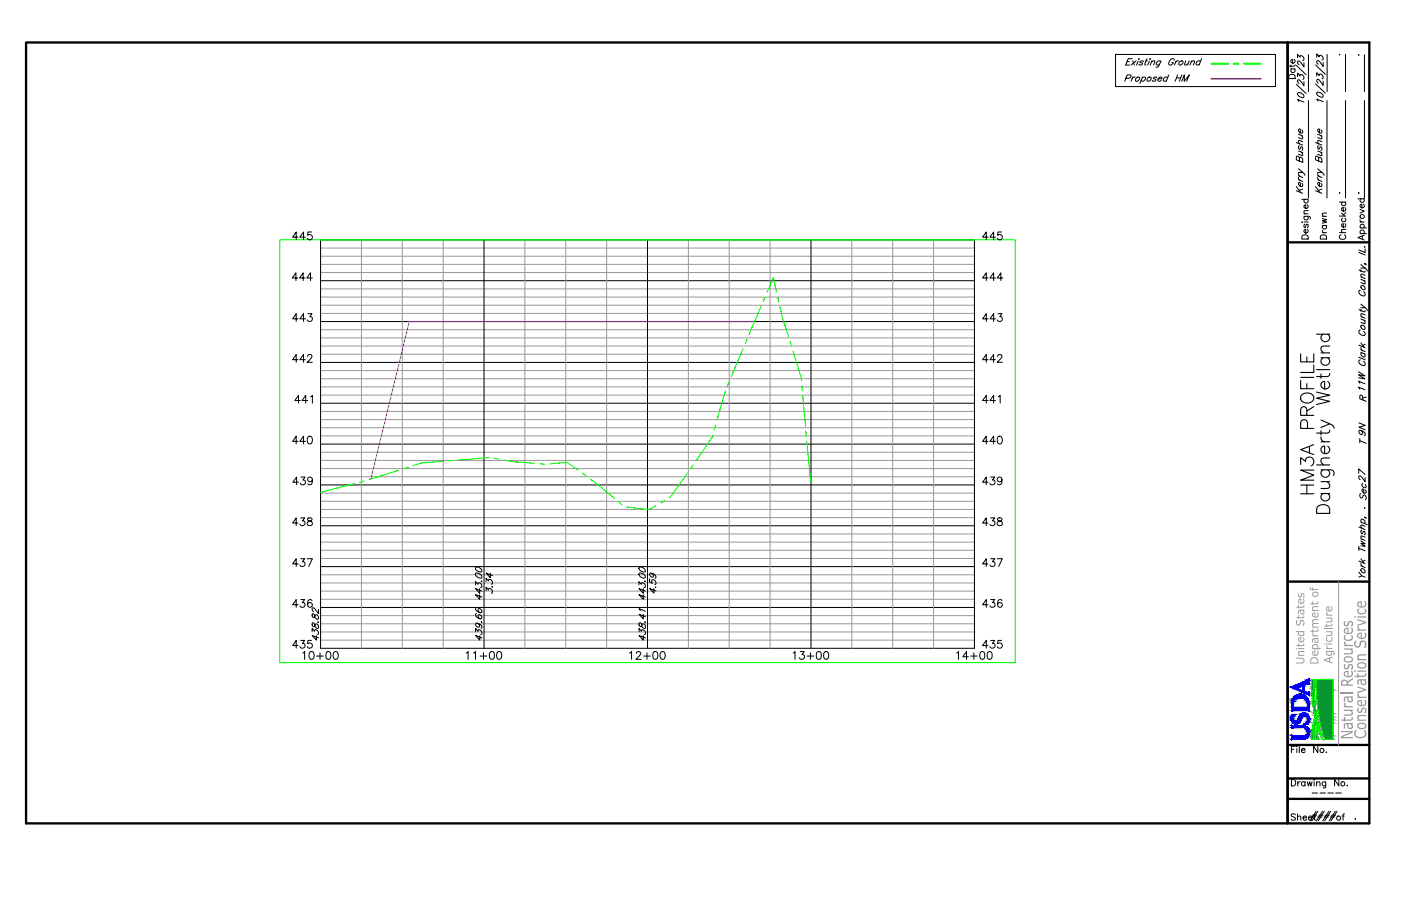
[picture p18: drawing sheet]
<svg xmlns="http://www.w3.org/2000/svg" width="432mm" height="279mm" viewBox="0 0 432 279" stroke-linecap="round" stroke-linejoin="round" font-family="sans-serif">
<defs><g id="words">
<text font-size="9.2" x="412" y="159.7" transform="rotate(-90 412 159.7)">Daugherty Wetland</text>
<text font-size="7.4" x="405.7" y="153.4" transform="rotate(-90 405.7 153.4)">HM3A PROFILE</text>
<text font-size="6.6" x="402.5" y="254.5">####</text>
<g font-size="6.1" fill="#989898">
<text x="421.1" y="227.9" transform="rotate(-90 421.1 227.9)">Conservation Service</text>
<text x="417" y="228.1" transform="rotate(-90 417 228.1)">Natural Resources</text>
</g>
<g font-size="5.2">
<text x="400.1" y="25.3" transform="rotate(-90 400.1 25.3)">Date</text>
<text x="409.9" y="75" transform="rotate(-90 409.9 75)">Drawn</text>
<text x="421.8" y="135.6" transform="rotate(-90 421.8 135.6)">9N</text>
<text x="421.8" y="149.9" transform="rotate(-90 421.8 149.9)">27</text>
</g>
<g font-size="4.8">
<text x="415.5" y="75" transform="rotate(-90 415.5 75)">Checked</text>
<text x="421.4" y="121.6" transform="rotate(-90 421.4 121.6)">11W</text>
<text x="421.8" y="155.1" transform="rotate(-90 421.8 155.1)">Sec T R</text>
</g>
<g font-size="4.2" fill="#989898">
<text x="402" y="204.9" transform="rotate(-90 402 204.9)">United States</text>
<text x="406.3" y="205" transform="rotate(-90 406.3 205)">Department of</text>
<text x="410.6" y="204.7" transform="rotate(-90 410.6 204.7)">Agriculture</text>
</g>
<text font-size="2.6" x="403.2" y="245.8">----</text>
</g></defs>
<!-- layer: 1.C3d.Prof -->
<g fill="none" stroke="#000" stroke-width=".31">
<path d="M91.9 73.1h-1.7l1.1-1.6v2.4M94.1 73.1h-1.7l1.2-1.6v2.4M96 71.5h-1.1l-.1 1a.84 .84 0 0 1 1.3 .1 .84 .84 0 0 1-.2 1.2 .84 .84 0 0 1-1.2-.3M98.8 74h201.5v125.9h-201.5zM149.2 74v125.9M199.6 74v125.9M249.9 74v125.9M304.5 73.1h-1.7l1.2-1.6v2.4M306.8 73.1h-1.7l1.1-1.6v2.4M308.7 71.5h-1.1l-.1 1a.84 .84 0 0 1 1.2 .1 .84 .84 0 0 1-.1 1.2 .84 .84 0 0 1-1.3-.3M91.7 85.7h-1.6l1.1-1.6v2.4M91.9 98.3h-1.7l1.1-1.6v2.4"/>
<path d="M94 85.7h-1.7l1.1-1.6v2.4M94.1 98.3h-1.7l1.2-1.6v2.4M94.9 96.7h1.3l-.7 1a.79 .79 0 0 1 .6 1.2 .79 .79 0 0 1-1.4-.2M96.3 85.7h-1.7l1.1-1.6v2.4M98.8 99.2h201.5M98.8 86.6h201.5M304.5 98.3h-1.7l1.2-1.6v2.4M304.5 85.7h-1.7l1.2-1.6v2.4M306.8 98.3h-1.7l1.1-1.6v2.4M306.8 85.7h-1.7l1.1-1.6v2.4M307.6 96.7h1.2l-.7 1a.79 .79 0 0 1 .6 1.2 .79 .79 0 0 1-1.4-.2M309.1 85.7h-1.8l1.2-1.6v2.4"/>
<path d="M91.9 110.9h-1.7l1.1-1.6v2.4M94.1 110.9h-1.7l1.2-1.6v2.4M94.8 109.9l.4-.6 .7 .2 .3 .3-.4 .8-1.1 1.1h1.6M98.8 111.8h201.5M304.5 110.9h-1.7l1.2-1.6v2.4M306.8 110.9h-1.7l1.1-1.6v2.4M307.5 109.9l.4-.6h.5l.4 .5-.3 .8-1.2 1.1h1.6M91.9 136.1h-1.7l1.1-1.6v2.4M92.5 123.5h-1.6l1.1-1.6v2.4M94.1 136.1h-1.7l1.2-1.6v2.4M94.8 123.5h-1.7l1.1-1.6v2.4M95 134.6a.76 .76 0 0 1 1.2 .4l.1 .5a1.05 1.05 0 0 1-.9 1.4 1.54 1.54 0 0 1-.4-2.3z"/>
<path d="M95.7 122.4l.6-.5v2.4M98.8 137h201.5M98.8 124.4h201.5M304.5 136.1h-1.7l1.2-1.6v2.4M304.5 123.5h-1.7l1.2-1.6v2.4M306.8 136.1h-1.7l1.1-1.6v2.4M306.8 123.5h-1.7l1.1-1.6v2.4M307.7 122.4l.6-.5v2.4M307.7 134.6a.75 .75 0 0 1 1.1 .4l.1 .5a1.05 1.05 0 0 1-.9 1.4 1.54 1.54 0 0 1-.3-2.3zM92 148.7h-1.7l1.1-1.6v2.4M92.7 159.7h1.2l-.7 .9a.79 .79 0 0 1 .6 1.3 .79 .79 0 0 1-1.4-.3M92.8 147.1h1.2l-.7 .9a.79 .79 0 0 1 .6 1.3 .79 .79 0 0 1-1.4-.3"/>
<path d="M94.9 159.8l-.1 .5 .4 .3a.83 .83 0 0 1 .9 .4 .83 .83 0 0 1-.1 1l-.8 .1-.4-.3a.86 .86 0 0 1 .1-.9 .86 .86 0 0 1 .9-.3 .48 .48 0 0 0 .2-.8zM96.3 147.9a.74 .74 0 0 1-1 .6 .74 .74 0 0 1-.3-1.1 .74 .74 0 0 1 1.2 0 1.27 1.27 0 0 1-.8 2.1l-.5-.3M98.8 149.5h201.5M304.5 148.7h-1.7l1.2-1.6v2.4M305.3 159.7h1.3l-.7 .9a.79 .79 0 0 1 .8 .7 .79 .79 0 0 1-.7 .9 .79 .79 0 0 1-.9-.6M305.3 147.1h1.3l-.7 .9a.79 .79 0 0 1 .8 .8 .79 .79 0 0 1-.7 .8 .79 .79 0 0 1-.9-.6M307.6 159.8a.48 .48 0 0 0 .2 .8 .85 .85 0 0 1 1 .4 .85 .85 0 0 1-.1 1l-.3 .1a.82 .82 0 0 1-1.1-.5 1.18 1.18 0 0 1 1.4-1.1l.1-.5a.84 .84 0 0 0-1.2-.2zM308.8 147.9a.74 .74 0 0 1-1 .6 .74 .74 0 0 1-.3-1.2 .74 .74 0 0 1 1.2 .1l.1 .5a1.1 1.1 0 0 1-.9 1.6l-.4-.3M91.9 173.9h-1.7l1.1-1.6v2.4M91.9 161.3h-1.7l1.1-1.6v2.4M92.7 172.3h1.2l-.7 .9a.79 .79 0 0 1 .6 1.3 .79 .79 0 0 1-1.4-.3M94.7 172.3h1.6l-1.1 2.4"/>
<path d="M98.8 174.7h201.5M98.8 162.1h201.5M146.6 176.8a1.36 1.36 0 0 1 1.8 1.4 1.36 1.36 0 0 1-1.8-1.4zM146.6 174.9a1.36 1.36 0 0 1 1.8 1.5 1.36 1.36 0 0 1-1.8-1.5zM148.4 179.1v.3zM149.8 179.3v-1l.8 .8v-.2a.78 .78 0 0 1 1 .2 .78 .78 0 0 1-.2 1.1M151.1 176.8v1.4l-1.3-1.5 2 .8M197 176.8a1.35 1.35 0 0 1 1.8 1.4 1.31 1.31 0 0 1-1.8-1.4zM197 174.9a1.35 1.35 0 0 1 1.8 1.5 1.31 1.31 0 0 1-1.8-1.5zM198.8 179.1v.3zM200.2 178.5v.9l.8 .5-.1-.8a.8 .8 0 0 1 1.1-.1 .8 .8 0 0 1 .1 1.2h-.3M200.9 176.8l.3 .2 .2 .7a.67 .67 0 0 1-1 0 .67 .67 0 0 1 .1-1l.4 .1a1.14 1.14 0 0 1 1.2 1.5h-.2"/>
<path d="M304.5 173.9h-1.7l1.2-1.6v2.4M304.5 161.3h-1.7l1.2-1.6v2.4M305.3 172.3h1.3l-.7 .9a.79 .79 0 0 1 .8 .7 .79 .79 0 0 1-.7 .9 .79 .79 0 0 1-.9-.6M307.3 172.3h1.6l-1.1 2.4M91.9 199.1h-1.7l1.1-1.6v2.4M91.9 186.5h-1.7l1.1-1.6v2.4M92.7 197.5h1.2l-.7 .9a.79 .79 0 0 1 .6 1.3 .79 .79 0 0 1-1.4-.3M92.7 184.9h1.2l-.7 .9a.79 .79 0 0 1 .6 1.3 .79 .79 0 0 1-1.4-.3M96 197.5h-1.1l-.1 1a.85 .85 0 0 1 1.3 0 .85 .85 0 0 1-.2 1.3 .85 .85 0 0 1-1.2-.4M96.2 185.2a.68 .68 0 0 0-1-.2l-.3 .4a1.44 1.44 0 0 0 .6 1.9 .73 .73 0 0 0 .8-.7 .73 .73 0 0 0-.7-.8 .73 .73 0 0 0-.8 .7M96.2 194.8v-1l.8 .9v-.3a.78 .78 0 0 1 1 .2 .78 .78 0 0 1-.2 1.1M96.3 192.1l-.1 .2a.66 .66 0 0 0 .6 1l.3-.8a.73 .73 0 0 1 1 .3 .73 .73 0 0 1-.3 1l-.7-.5-.3-1z"/>
<path d="M96.3 189.3l-.1 .2a.66 .66 0 0 0 .6 .9l.3-.7a.73 .73 0 0 1 1 .3 .73 .73 0 0 1-.3 1l-.7-.6-.3-.9zM97.5 196v1.4l-1.3-1.4 2 .7M98 191.7v.3zM98.2 188v1.3l-1.6-1.9a.62 .62 0 0 0-.4 .6 .62 .62 0 0 0 .5 .6M98.8 187.3h201.5M146.5 180.4v-1l.8 .8v-.3a.76 .76 0 0 1 1 .3 .76 .76 0 0 1-.2 1M146.6 194.8v-1l.7 .9v-.3a.78 .78 0 0 1 1.1 .2 .78 .78 0 0 1-.2 1.1M146.9 189.3h-.2a1.35 1.35 0 0 0 1.7 1.4 .69 .69 0 0 0-.1-.9 .69 .69 0 0 0-1 .1l.6 .9M146.9 187.4h-.2a1.35 1.35 0 0 0 1.7 1.4 .79 .79 0 0 0-.1-.8 .79 .79 0 0 0-.9-.2v.6l.5 .5M147.2 192.2l.5 .5 .1 .4a.71 .71 0 0 1-1 .1 .71 .71 0 0 1-.1-1 1.31 1.31 0 0 1 1.7 1.5l-.1 .1M147.8 183.4v1.4l-1.3-1.4 2 .7M147.8 181.5v1.5l-1.3-1.5 2 .8"/>
<path d="M147.9 196v1.4l-1.3-1.4 2 .7M148.4 191.7v.3zM149.8 182.1v-1l.8 .9v-.3a.78 .78 0 0 1 1 .2 .78 .78 0 0 1-.2 1.1M151.6 181h.2zM196.9 180.4v-1l.8 .8v-.3a.76 .76 0 0 1 1 .3 .76 .76 0 0 1-.2 1M197 194.8v-1l.7 .9v-.3a.78 .78 0 0 1 1 .2 .78 .78 0 0 1-.1 1.1M197 192.1v.2a.66 .66 0 0 0 .6 1l.1-.2a.62 .62 0 0 1 .7-.7 .62 .62 0 0 1 .5 .7v.6a1.16 1.16 0 0 1-1.3-1.4zM197.3 188.3l-.3-.6 1.9 .8M198.3 183.4v1.4l-1.4-1.4 2 .7M198.3 181.5v1.5l-1.4-1.5 2 .8M198.3 196v1.4l-1.3-1.4 1.9 .7M198.3 189.5v1.4l-1.3-1.5 1.9 .8"/>
<path d="M198.7 191.8l.2 .1zM201.5 181.5v1.4l-1.3-1.4 2 .8M202.1 181v.2zM304.5 199.1h-1.7l1.2-1.6v2.4M304.5 186.5h-1.7l1.2-1.6v2.4M305.3 197.5h1.3l-.7 .9a.79 .79 0 0 1 .8 .7 .79 .79 0 0 1-.7 .9 .79 .79 0 0 1-.9-.6M305.3 184.9h1.3l-.7 .9a.79 .79 0 0 1 .8 .7 .79 .79 0 0 1-.7 .9 .79 .79 0 0 1-.9-.6M308.7 197.5h-1.1l-.1 1a.85 .85 0 0 1 1.2 0 .85 .85 0 0 1-.1 1.3 .85 .85 0 0 1-1.3-.4M308.8 185.2a.66 .66 0 0 0-1-.2 1.37 1.37 0 0 0 .5 2.3 .73 .73 0 0 0 .6-.8 .73 .73 0 0 0-.7-.7 .73 .73 0 0 0-.7 .7M93.3 201.4l.6-.5v2.4M95.6 201.1a.76 .76 0 0 1 1.1 .3 1.11 1.11 0 0 1 .1 1.3 1.11 1.11 0 0 1-1.2 .5 1.83 1.83 0 0 1 0-2.1zM97.6 202.3h2"/>
<path d="M98.6 201.3v2M100.8 201.1a.71 .71 0 0 1 1.1 .3 1.1 1.1 0 0 1 .1 1.3 1.1 1.1 0 0 1-1.2 .5l-.4-.9 .1-.9zM103 201.1a.75 .75 0 0 1 1.1 .3 1.11 1.11 0 0 1 .1 1.3 1.11 1.11 0 0 1-1.2 .5 1.83 1.83 0 0 1 0-2.1zM143.7 201.4l.6-.5v2.4M146 201.4l.5-.5v2.4M148 202.3h2M149 201.3v2M151.2 201.1a.76 .76 0 0 1 1.1 .3l.1 .6a.99 .99 0 0 1-.9 1.3 1.53 1.53 0 0 1-.3-2.2zM153.4 201.1a.75 .75 0 0 1 1.1 .3 1.11 1.11 0 0 1 .1 1.3 1.11 1.11 0 0 1-1.2 .5 1.83 1.83 0 0 1 0-2.1zM194.1 201.4l.6-.5v2.4M196.1 201.5l.5-.6 .7 .2 .2 .3-.4 .8-1.1 1.1h1.6M198.4 202.3h2"/>
<path d="M199.4 201.3v2M201.5 201.1a.76 .76 0 0 1 1.2 .3l.1 .6a.99 .99 0 0 1-.9 1.3 1.53 1.53 0 0 1-.4-2.2zM203.8 201.1a.75 .75 0 0 1 1.1 .3 1.11 1.11 0 0 1 .1 1.3 1.11 1.11 0 0 1-1.2 .5 1.83 1.83 0 0 1 0-2.1zM244.5 201.4l.5-.5v2.4M246.6 200.9h1.2l-.6 1a.79 .79 0 0 1 .6 1.2 .79 .79 0 0 1-1.4-.2M248.8 202.3h2M249.8 201.3v2M251.9 201.1a.76 .76 0 0 1 1.2 .3v.6a.99 .99 0 0 1-.8 1.3 1.53 1.53 0 0 1-.4-2.2zM254.2 201.1a.71 .71 0 0 1 1.1 .3 1.1 1.1 0 0 1 .1 1.3 1.1 1.1 0 0 1-1.2 .5l-.3-.9v-.9zM294.9 201.4l.5-.5v2.4M298.5 202.5h-1.7l1.1-1.6v2.4M299.2 202.3h2"/>
<path d="M300.2 201.3v2M302.3 201.1a.76 .76 0 0 1 1.1 .3l.1 .6a.99 .99 0 0 1-.9 1.3 1.53 1.53 0 0 1-.3-2.2zM304.6 201.1a.76 .76 0 0 1 1.1 .3l.1 .6a.99 .99 0 0 1-.9 1.3 1.53 1.53 0 0 1-.3-2.2z"/>
</g>
<g fill="none" stroke="#989898" stroke-width=".31">
<path d="M98.8 79h201.5M98.8 76.5h201.5M111.4 74v125.9M124 74v125.9M136.6 74v125.9M161.8 74v125.9M174.4 74v125.9M187 74v125.9M212.2 74v125.9M224.8 74v125.9M237.4 74v125.9M262.5 74v125.9"/>
<path d="M275.1 74v125.9M287.7 74v125.9M98.8 96.6h201.5M98.8 94.1h201.5M98.8 91.6h201.5M98.8 89.1h201.5M98.8 84.1h201.5M98.8 81.5h201.5M98.8 119.3h201.5M98.8 116.8h201.5M98.8 114.3h201.5M98.8 109.2h201.5"/>
<path d="M98.8 106.7h201.5M98.8 104.2h201.5M98.8 101.7h201.5M98.8 139.5h201.5M98.8 134.4h201.5M98.8 131.9h201.5M98.8 129.4h201.5M98.8 126.9h201.5M98.8 121.8h201.5M98.8 159.6h201.5M98.8 157.1h201.5M98.8 154.6h201.5"/>
<path d="M98.8 152.1h201.5M98.8 147h201.5M98.8 144.5h201.5M98.8 142h201.5M98.8 179.8h201.5M98.8 177.3h201.5M98.8 172.2h201.5M98.8 169.7h201.5M98.8 167.2h201.5M98.8 164.7h201.5M98.8 197.4h201.5M98.8 194.9h201.5"/>
<path d="M98.8 192.4h201.5M98.8 189.9h201.5M98.8 184.8h201.5M98.8 182.3h201.5"/>
</g>
<g fill="none" stroke="#0f0" stroke-width=".34">
<path d="M86.2 74h226.7v130.3h-226.7zM234.6 94.4l-3.7 8.7M235.8 91.5l-.6 1.5M236.4 90.1l1.9-4.5 1 4.5M239.7 91.7l.3 1.5M240.4 94.7l2.6 9.1M224.8 117.6l-.7 1.5M229 107.5l-3.6 8.7M230.3 104.6l-.6 1.4M243.5 105.3l.4 1.5M244.4 108.3l2.5 8.1 .1 .9M247.2 118.9l.1 1.6"/>
<path d="M219.7 134.1l-.3 .9-4.8 7M220.6 131.1l-.5 1.5M223.6 120.5l-2.6 9.1M247.4 122l.9 9.5M248.4 133l.1 1.6M248.6 136.2l1.2 12.3M109.3 149.1l-10.5 2.8M112.3 148.3l-1.5 .5M122.8 145.1l-9 2.8M125.8 144.1l-1.5 .5M136.6 142.2l-6.6 .5-2.7 .9M139.7 142l-1.5 .1"/>
<path d="M150.7 141.1l-9.4 .8M152.3 141.3l1.5 .3M155.4 141.9l3.1 .6 6.3 .4M166.4 143l1.5 .2M169.5 143l5.2-.4 3.5 2.4M179.5 145.9l1.2 .9M182 147.7l7.4 6M190.5 154.7l1.3 1M202.2 155.9l-1.9 1.2-7.2-.8M204.9 154.3l-1.3 .8M211.9 145.9l-5.6 7.6M213.7 143.3l-1 1.3"/>
</g>
<path d="M232.6 99.1l-106.5 .1-11.8 48.5" fill="none" stroke="#f0f" stroke-width=".34"/>
<!-- layer: 4.Tblk.Brdr.Line -->
<path d="M8 13.1h414v240.8h-414zM396.8 13.1v240.8M396.8 74.7h25.2M396.8 179.4h25.2M396.8 229.7h25.2M396.8 246.4h25.2M396.8 240.1h25.2" fill="none" stroke="#000" stroke-width=".71"/>
<!-- layer: 4.Tblk.Text -->
<g fill="none" stroke="#000" stroke-width=".31">
<path d="M403.3 16.8v11.5M409 16.8v11.5M414.7 16.8v11.5M420.5 16.9v11.4M403.3 31v30M409 31v30M414.7 31v30M420.5 31v30M401.2 61.5h2M401.2 68.5h.2zM401.5 72.6l.5-.2 .9 .2 .3 1.1h-2v-.6zM401.9 66.7l1.8 .1 .2 .3-.1 .5"/>
<path d="M401.9 66h1.3M402 68.5h1.2M402.2 69.1l-.3 .4 .1 .6h.3l.3-.9 .3-.1 .3 .4-.3 .7M402.2 66.7a.64 .64 0 0 0-.1 1 .64 .64 0 0 0 .9 0 .64 .64 0 0 0-.1-1M402.2 61.5a.64 .64 0 0 0-.1 .9 .64 .64 0 0 0 .9 0 .64 .64 0 0 0-.1-.9M402.9 70.7a.63 .63 0 0 1 .2 1 .63 .63 0 0 1-1 0 .63 .63 0 0 1 .2-1h.1v1.2M402.9 63.1a.63 .63 0 0 1 .2 1 .63 .63 0 0 1-1 0 .63 .63 0 0 1 .2-1h.1v1.2M403.2 64.9l-1.2 .1-.1 .5 .4 .5M418.5 61.3h2M419.2 67.8l.1 .4 .4 .3M419.2 64.6l1.3 .5-1.3 .6M419.2 68.5h1.3"/>
<path d="M419.2 72h2M419.2 70.3h2M419.5 72a.64 .64 0 0 1-.1-.9 .64 .64 0 0 1 .9 0 .64 .64 0 0 1-.1 .9M419.5 70.3a.64 .64 0 0 1-.1-1 .64 .64 0 0 1 .9 0 .64 .64 0 0 1-.1 1M419.5 61.3a.64 .64 0 0 0-.1 .9 .64 .64 0 0 0 .9 0 .64 .64 0 0 0-.1-.9M419.9 72.8v.9M420.2 63a.63 .63 0 0 1 .2 .9 .63 .63 0 0 1-1 0 .63 .63 0 0 1 .2-.9h.1v1.1M420.5 72.5l-2 .8 2 .7M398 231.1h.8M399.2 230.2h-1.2v1.9M399.7 230.2v.1zM399.7 230.9v1.2"/>
<path d="M400.5 230.2v1.9M401.1 231.3h1.1a.63 .63 0 0 0-.7-.5 .63 .63 0 0 0-.5 .7 .63 .63 0 0 0 .6 .6l.6-.3M406.2 230.2v1.9l-1.3-1.9v1.9M408.7 232h.2zM398 240.4h.7a1.07 1.07 0 0 1 .7 1 1.07 1.07 0 0 1-.7 1h-.7zM399.2 251.3l-.4-.3-.7 .1-.1 .6 1.1 .4 .1 .6-.4 .3-.9-.3M399.9 252l.5-.3h.4l.1 1.3M399.9 251v2M400 241.1v1.3M400.8 241.1l-.5 .1-.3 .4M402.2 241.3a.61 .61 0 0 0-.9 0 .61 .61 0 0 0 0 .9 .61 .61 0 0 0 .9-.1M402.2 241.1v1.3"/>
<path d="M402.9 241.1l.4 1.3 .4-1.3 .3 1.3 .4-1.3M405 240.4v.2zM405 241.2v1.2M405.8 241.5l.5-.4 .4 .1 .1 1.2M405.8 241.1v1.3M408.6 241.1l-.1 1.7-.7 .1M408.6 241.3a.63 .63 0 0 0-.9-.1 .63 .63 0 0 0 0 1 .63 .63 0 0 0 .9-.1M412.6 240.4v2l-1.3-2v2M415.2 242.2v.2z"/>
<circle cx="419.8" cy="66.8" r=".65"/>
<circle cx="407.4" cy="231.4" r=".65"/>
<circle cx="413.9" cy="241.7" r=".64"/>
</g>
<!-- layer: 2.Text.Note -->
<g fill="none" stroke="#000" stroke-width=".31">
<path d="M405.8 17.7v-1.1l.8 .9v-.3a.78 .78 0 0 1 1 .3 .78 .78 0 0 1-.2 1M407.8 19.2v1.3l-.9-1.3-.7-.5a.59 .59 0 0 0-.4 .6 .59 .59 0 0 0 .5 .5M412.8 16.8l.2 .1zM418.7 16.9l.2 .1zM399.5 26l3.1 2.8M399.5 20.2l3.1 2.8M400 28.6a1.35 1.35 0 0 1 1.8 1.5 1.31 1.31 0 0 1-1.8-1.5zM400.3 31.3l-.4-.6 2 .8M405.5 25.9l3 2.8M405.5 20l3 2.9M405.8 23.5v-1.1l.8 .9v-.3a.78 .78 0 0 1 1 .3 .78 .78 0 0 1-.2 1M406 28.5a1.35 1.35 0 0 1 1.7 1.4 1.31 1.31 0 0 1-1.7-1.4z"/>
<path d="M406.2 31.2l-.4-.6 2 .8M407.8 25v1.3l-1.6-1.8a.59 .59 0 0 0-.4 .6 .59 .59 0 0 0 .5 .5M399.5 58.8l2 .8M399.5 57.5l1.4 1.9M399.5 44l2 .8M400.2 54.7l.1 .5 .5 .5M400.2 53.5l.1 .5 .5 .5M400.2 52.1l1.3 1.1h-1.3M400.2 55.4l1.3 .6M400.2 54.2l1.3 .5M400.2 46.6l1.3 .5M400.2 41.4l1.3 .5"/>
<path d="M400.5 48.8l.4-.3 .4 .3 .2 1.3-2-.8 .2-1.1h.4l.3 .3 .1 1.2M400.5 45l-.3 .3 .1 .5 .4 .2 .3-.7h.3l.2 .5-.2 .5M401.1 46.9l.4 .7-.1 .4-1.2-.4M401.1 41.8l.4 .6-.1 .4-1.2-.4M401.3 56.5l.2 .5a.66 .66 0 0 1-.8 .5 .66 .66 0 0 1-.5-.7l.1-.5h.5v1.1M401.3 40.1l.2 .7a.77 .77 0 0 1-1 0 .77 .77 0 0 1-.1-1h.4v1.2M401.5 53.2l.7 .9M401.5 58.3l-1.1 .4M401.5 43.7l-1.2-.4-.1 .4 .4 .7M405.5 58.8l1.9 .8M405.5 57.5l1.3 1.9M405.5 44l1.9 .8"/>
<path d="M406.1 54.7l.1 .5 .5 .5M406.1 53.5l.1 .5 .5 .5M406.1 52.1l1.3 1.1h-1.3M406.1 55.4l1.3 .6M406.1 54.2l1.3 .5M406.1 46.6l1.3 .5M406.1 41.4l1.3 .5M406.4 48.8l.4-.3 .5 .3 .1 1.3-1.9-.8 .1-1.1h.4l.3 .3 .1 1.2M406.4 45l-.3 .3 .1 .5 .4 .2 .3-.7h.2l.3 .5-.1 .5h-.2M407.1 46.9l.3 .7-.1 .4-1.2-.4M407.1 41.8l.3 .6-.1 .4-1.2-.4M407.1 56.5l.3 .5a.66 .66 0 0 1-.7 .5 .66 .66 0 0 1-.6-.7l.1-.5h.5v1.1"/>
<path d="M407.1 40.1l.3 .7a.77 .77 0 0 1-1 0 .77 .77 0 0 1-.1-1h.4v1.2M407.4 53.2l.7 .9M407.4 58.3l-1.1 .4M407.4 43.7l-1.2-.4-.1 .4 .4 .7M412.8 59.5l.2 .1zM418.8 59.4v.2zM418.8 77.8l1.9 .8M420.6 76.1l.1 .1zM420.7 76.7v1.2l-1.9-.8M418.8 95.5l1.6 .6h.3v-.3M418.8 83.3l1.6 .6h.3v-.3M419.3 89.6a.79 .79 0 0 0-.5 .8 .79 .79 0 0 0 .7 .7h1.2v-.5l-.4-.7"/>
<path d="M419.4 93.8l1.3 1.1h-1.3M419.4 81.6l1.3 1.1h-1.3M419.4 98.4l1.3 .5M419.4 97.6l1.3 .6M419.4 83.2v.6M419.4 95.4v.6M419.4 86.2l1.3 .5M419.4 85.4l1.3 .5M419.5 88.2a.79 .79 0 0 1 1 .2 .79 .79 0 0 1 0 1l-1-.6zM420.4 98.7l.3 .7v.4l-1.3-.4M420.4 86.5l.3 .7v.4l-1.3-.4M420.7 81.3l.4 .4"/>
<path d="M420.7 97.1l-1.2-.4-.1 .5 .4 .6M420.7 84.9l-1.2-.4-.1 .4 .4 .7M420.7 94.9l.7 .9M420.7 82.7l.7 .9M418.8 110.2l1.9 .8M418.8 106.4l1.9 .8M419.3 111a.79 .79 0 0 0-.5 .9 .79 .79 0 0 0 .7 .6l.5 .2 .7-.1v-.5l-.4-.7M419.3 101.8a.79 .79 0 0 0-.5 .8 .79 .79 0 0 0 .7 .7l1.2 .1v-.6l-.4-.6M419.4 107.1l.1 .6 .5 .5M419.4 108.7l1.3 .5M419.4 107.9l1.3 .5M419.4 105.8l1 1.3"/>
<path d="M419.5 100.4a.79 .79 0 0 1 1 .2 .79 .79 0 0 1 0 1l-.8-.3-.3-.5zM419.7 108.8a.73 .73 0 0 0 0 1 .73 .73 0 0 0 1 0l-.2-.7M420.7 106.2l-.7 .4M420.7 159.5v.2v-.2l.4 .4M418.8 173l1.9 .8M418.8 169.1l1.9 .8M418.8 168.4v1.3M418.8 162.5l1.9 .8M419.4 173.7l.1 .5 .5 .5M419.4 166.8l1.3 .9-1.3-.1 1.3 .9-1.3-.2M419.4 172.3l1 1.3M419.4 166.2l1.3 .5"/>
<path d="M419.4 161l2 .8M419.7 163.6l-.3 .2 .1 .6 .4 .2 .3-.7h.3l.2 .5-.2 .5M419.7 161.1l-.3-.7a.74 .74 0 0 1 1.1 0 .74 .74 0 0 1 0 1M420.7 165.7l-1.2-.4-.1 .4 .4 .6M420.7 162.3l-1.2-.4-.1 .4 .4 .6M420.7 172.8l-.7 .3M417.6 252.6h.2z"/>
</g>
<!-- layer: 4.Tblk.Logo -->
<path d="M412.6 179.4v50.3" fill="none" stroke="#989898" stroke-width=".31"/>
<g fill="#00f" stroke="#00f" stroke-width=".31">
<path d="M398.4 223.9h2.8z"/>
<path d="M401.2 223.9h.9z"/>
<path d="M402.3 224h.2z"/>
<path d="M402.5 224l.2 .2z"/>
<path d="M402.7 224.2h.2z"/>
<path d="M401.2 224.4h.7z"/>
<path d="M398.4 224.4h2.8z"/>
<path d="M403.1 225.3v.2z"/>
<path d="M403.5 225.3l.1 .2z"/>
<path d="M403.1 225.9v.1z"/>
<path d="M403.6 225.9v.1z"/>
<path d="M403 226.2v.1z"/>
<path d="M403.5 226.2v.1z"/>
<path d="M401.9 226.9l.2-.1z"/>
<path d="M401.6 226.9h.2z"/>
<path d="M398.3 226.9h3.3z"/>
<path d="M398.1 226.9v.2z"/>
<path d="M403.3 226.9l-.1 .2z"/>
<path d="M398.1 227.1v.2z"/>
<path d="M403.2 227.1l-.1 .2z"/>
<path d="M398.1 227.3v.1z"/>
<path d="M403.1 227.3l-.1 .1z"/>
<path d="M403 227.4l-.1 .2z"/>
<path d="M402.7 227.7l.2-.1z"/>
<path d="M402.6 227.8l.1-.1z"/>
<path d="M402.4 227.8h.2z"/>
<path d="M402.1 227.9l.3-.1z"/>
<path d="M401.8 227.9h.2z"/>
<path d="M398.4 227.9h.5z"/>
</g>
<g fill="#0037dd" stroke="#0037dd" stroke-width=".31">
<path d="M399.1 211.4h2.9z"/>
<path d="M397.9 211.9h2.6z"/>
<path d="M401.1 213.4h1.2z"/>
<path d="M400.5 214.1h.4z"/>
<path d="M401.5 215.3h1.4z"/>
<path d="M402 215.5h1.1z"/>
<path d="M398.1 219.2h.2z"/>
<path d="M398.1 220.9h.5z"/>
<path d="M399.5 222.4h1.3z"/>
<path d="M402.3 223.1h1z"/>
<path d="M399.2 223.3h.5z"/>
<path d="M399.3 223.3h.2z"/>
<path d="M401.8 223.3h1.4z"/>
<path d="M398.1 224.4h.2z"/>
<path d="M402.9 224.9h.5z"/>
<path d="M403 225.1h.5z"/>
<path d="M401.8 226.9h1.6z"/>
<path d="M398.1 228h.1z"/>
<path d="M403.3 209.5l.2 .1zM403.3 209.5l.2 .1z"/>
<path d="M403.2 209.6l.3 .1zM403.1 209.7h.4z"/>
<path d="M403.1 209.7l.4 .1zM402.9 209.8h.6z"/>
<path d="M402.9 209.8l.6 .1zM402.6 209.9h.9z"/>
<path d="M402.6 209.9l.9 .1zM402.5 210h1z"/>
<path d="M402.5 210h1zM402.3 210h1.2z"/>
<path d="M402.3 210l1.2 .2v-.2zM401.9 210.2l.4-.2 1.2 .2z"/>
<path d="M401.9 210.2l1.6 .1zM401.7 210.3h1.8z"/>
<path d="M401.7 210.3l1.8 .1zM401.5 210.4h2z"/>
<path d="M401.5 210.4l2 .1zM401.2 210.5h2.3z"/>
<path d="M401.2 210.5l2.3 .1zM401 210.6h2.5z"/>
<path d="M401 210.6l2.5 .1zM400.9 210.7h2.6z"/>
<path d="M400.9 210.7l2.6 .1zM400.5 210.8h3z"/>
<path d="M403.2 210.8h.3zM403.2 210.8h.3z"/>
<path d="M400.5 210.8h2.7zM400.5 210.8h2.6z"/>
<path d="M400.5 210.8h2.6zM400.5 210.8h2.6z"/>
<path d="M403.3 210.8h.2zM403.3 210.8h.2z"/>
<path d="M400.5 210.8h2.6zM400.3 210.9h2.6z"/>
<path d="M400.3 210.9h2.6zM400.3 210.9h2.5z"/>
<path d="M400.3 210.9h2.5zM400.1 211h2.5z"/>
<path d="M400.1 211h2.5zM400 211.1h2.5z"/>
<path d="M400 211.1h2.5zM399.8 211.1h2.5z"/>
<path d="M399.8 211.1h2.5zM399.7 211.1h2.6z"/>
<path d="M399.7 211.1h2.6zM399.6 211.2h2.5z"/>
<path d="M399.6 211.2h2.5zM399.5 211.3h2.5z"/>
<path d="M399.5 211.3h2.5zM399.3 211.3h2.7z"/>
<path d="M399.3 211.3l2.7 .1zM399.1 211.4h2.9zM399 211.4h3z"/>
<path d="M401.6 211.4l.4 .2zM401.6 211.4l.4 .2z"/>
<path d="M399 211.4h2.6zM398.8 211.6h2.5z"/>
<path d="M398.8 211.6h2.5zM398.7 211.6h2.5z"/>
<path d="M398.7 211.6h2.5zM398.4 211.7h2.5z"/>
<path d="M398.4 211.7h2.5zM398 211.9h2.5z"/>
<path d="M398 211.9h2.5zM397.9 211.9h2.6zM397.9 211.9h2.6z"/>
<path d="M397.9 211.9h2.5zM397.9 211.9h2.6z"/>
<path d="M397.9 211.9h2.5zM397.9 211.9h2.5z"/>
<path d="M397.9 211.9h2.5zM397.9 211.9l2.4 .1z"/>
<path d="M397.9 212h2.4zM397.9 212h2.4z"/>
<path d="M398 212l1.7 .2 .6-.2zM398 212l1.7 .2z"/>
<path d="M398.5 212.2h1.2zM398.5 212.2l1.2 .1z"/>
<path d="M398.6 212.3l1.9 .3-.8-.3zM398.6 212.3l1.9 .3h-1z"/>
<path d="M401.6 211.6l.4 1.4v-1.4zM401.6 211.6l.4 1.4h-.4z"/>
<path d="M399.5 212.6l2 .4-1-.4zM399.5 212.6l2 .4h-1.1z"/>
<path d="M401.6 213h.4zM401.6 213h.4z"/>
<path d="M400.4 213h1.2zM400.4 213h1.2z"/>
<path d="M400.4 213l1.6 .2v-.2zM400.4 213l1.6 .2z"/>
<path d="M400.8 213.2l1.3 .1zM400.8 213.2l1.3 .1z"/>
<path d="M400.9 213.3l1.4 .1zM400.9 213.3l1.4 .1zM401.1 213.4h1.2z"/>
<path d="M401.2 213.4l1.4 .1zM401.2 213.4l1.4 .1z"/>
<path d="M401.4 213.5l1.5 .1zM401.4 213.5l1.5 .1z"/>
<path d="M401.6 213.6h1.4zM401.6 213.6h1.4z"/>
<path d="M401.7 213.6l1.4 .1zM401.7 213.6l1.4 .1z"/>
<path d="M403.3 213.7h.2zM403.3 213.7h.2zM403.3 213.7h.2z"/>
<path d="M401.8 213.7h1.4zM401.8 213.7h1.4z"/>
<path d="M403.3 213.7h.2zM403.2 213.7h.3z"/>
<path d="M401.9 213.7h1.3zM401.9 213.7h1.3z"/>
<path d="M401.9 213.7l1.6 .1zM401.9 213.7l1.6 .1z"/>
<path d="M402.1 213.8l1.4 .2v-.2zM402.1 213.8l1.4 .2z"/>
<path d="M400.5 214.1h.5zM400.4 214.1h.6z"/>
<path d="M400.4 214.1h.8zM400.3 214.1h.9z"/>
<path d="M400.3 214.1h1zM400.2 214.1h1.1z"/>
<path d="M402.6 214l.9 .1v-.1zM402.6 214l.9 .1z"/>
<path d="M400.2 214.1l1.3 .1zM400 214.2h1.5z"/>
<path d="M400 214.2h1.5zM400 214.2h1.5z"/>
<path d="M400 214.2h1.7zM399.8 214.2h1.9z"/>
<path d="M403 214.1l.5 .1zM403 214.1l.5 .1z"/>
<path d="M399.8 214.2l1.9 .1zM399.8 214.2l1.9 .1z"/>
<path d="M403.2 214.2l.3 .2zM403.2 214.2l.3 .2z"/>
<path d="M399.7 214.3l2.3 .1zM399.5 214.4h2.5z"/>
<path d="M399.5 214.4h2.5zM399.5 214.4h2.5z"/>
<path d="M403.3 214.4l.2 .1zM403.3 214.4l.2 .1z"/>
<path d="M399.5 214.4l2.7 .1zM399.2 214.5h3z"/>
<path d="M399.2 214.5l3.1 .1zM399.2 214.5l3.1 .1z"/>
<path d="M399.2 214.6l3.2 .1-.1-.1zM399.2 214.6l3.2 .1h-3.4z"/>
<path d="M399 214.7l3.6 .1zM398.9 214.8h3.7z"/>
<path d="M398.9 214.8l3.7 .1zM398.8 214.9h3.8z"/>
<path d="M398.8 214.9l3.9 .1zM398.8 214.9l3.9 .1z"/>
<path d="M398.7 215l4.2 .2zM398.7 215l4.2 .2h-4.3z"/>
<path d="M398.6 215.2h4.3zM398.6 215.2h4.3z"/>
<path d="M398.6 215.2h1.7zM398.6 215.2h1.9z"/>
<path d="M400.8 215.2h2.1zM400.8 215.2h2.1z"/>
<path d="M401.1 215.2l1.8 .1zM401.1 215.2l1.8 .1z"/>
<path d="M398.6 215.2h1.7zM398.6 215.2l1.4 .1z"/>
<path d="M401.3 215.3h1.6zM401.3 215.3h1.6zM401.5 215.3h1.4z"/>
<path d="M398.6 215.3h1.4zM398.6 215.3l1.1 .1z"/>
<path d="M401.6 215.3l1.4 .1zM401.6 215.3l1.4 .1z"/>
<path d="M401.8 215.4l1.3 .1zM401.8 215.4l1.3 .1zM402 215.5h1.1z"/>
<path d="M398.5 215.4h1.2zM398.5 215.4l1 .1zM398.4 215.5h1.1zM398.4 215.5h1.1z"/>
<path d="M402 215.5h1.1zM402 215.5h1.1z"/>
<path d="M402.1 215.5l1 .1zM402.1 215.5l1 .1z"/>
<path d="M402.3 215.6l.8 .1zM402.3 215.6l.8 .1z"/>
<path d="M398.4 215.5l.8 .2 .3-.2zM398.4 215.5l.8 .2h-.9z"/>
<path d="M402.3 215.7l.9 .1zM402.3 215.7l.9 .1z"/>
<path d="M398.3 215.7l.7 .1 .2-.1zM398.3 215.7l.7 .1h-.7z"/>
<path d="M402.4 215.8h.8zM402.4 215.8h.8z"/>
<path d="M398.3 215.8h.7zM398.3 215.8l.7 .1z"/>
<path d="M402.5 215.8l.8 .1zM402.5 215.8l.8 .1z"/>
<path d="M402.6 215.9l.7 .1zM402.6 215.9l.7 .1z"/>
<path d="M398.3 215.9l.5 .2 .2-.2zM398.3 215.9l.5 .2h-.6z"/>
<path d="M402.6 216l.7 .1zM402.6 216l.7 .1z"/>
<path d="M402.7 216.1l.7 .1zM402.7 216.1l.7 .1z"/>
<path d="M398.2 216.1h.6zM398.2 216.1l.5 .2z"/>
<path d="M402.7 216.2l.7 .1zM402.7 216.2l.7 .1z"/>
<path d="M398.2 216.3h.5zM398.2 216.3l.5 .1z"/>
<path d="M402.8 216.3l.6 .1zM402.8 216.3l.6 .1z"/>
<path d="M402.9 216.4l.5 .1zM402.9 216.4l.5 .1z"/>
<path d="M398.2 216.4l.4 .2 .1-.2zM398.2 216.4l.4 .2h-.5z"/>
<path d="M398.1 216.6l.5 .1zM398.1 216.6l.5 .1z"/>
<path d="M402.9 216.5l.5 .2v-.2zM402.9 216.5l.5 .2h-.4zM403 216.7h.4zM403 216.7h.4z"/>
<path d="M398.1 216.7l.4 .2 .1-.2zM398.1 216.7l.4 .2h-.4z"/>
<path d="M403 216.7l.5 .2-.1-.2zM403 216.7l.5 .2h-.5z"/>
<path d="M403 216.9l.5 .1zM403 216.9l.5 .1z"/>
<path d="M398.1 216.9l.4 .2v-.2zM398.1 216.9l.4 .2h-.4z"/>
<path d="M403 217l.5 .1v-.1zM403 217l.5 .1z"/>
<path d="M398.1 217.1l.4 .1zM398.1 217.1l.4 .1z"/>
<path d="M403.1 217.1l.4 .1zM403.1 217.1l.4 .1z"/>
<path d="M403.1 217.2l.4 .3v-.3zM403.1 217.2l.4 .3h-.4z"/>
<path d="M403.1 217.5l.4 .3v-.3zM403.1 217.5l.4 .3h-.4z"/>
<path d="M398.1 217.2l.4 .7v-.7zM398.1 217.2l.4 .7h-.4z"/>
<path d="M403.1 217.8l.4 .3v-.3zM403.1 217.8l.4 .3h-.4z"/>
<path d="M398.1 217.9l.4 .2v-.2zM398.1 217.9l.4 .2h-.4z"/>
<path d="M398.1 218.1l5.4 1.1v-1.1zM398.1 218.1l5.4 1.1h-5.4z"/>
<path d="M403.2 219.2h.3zM403.2 219.2h.3z"/>
<path d="M398.1 219.2h.2zM398.1 219.2h.3z"/>
<path d="M403.3 219.2h.2zM403.3 219.2h.2z"/>
<path d="M403.3 219.2h.2zM403.3 219.2h.2z"/>
<path d="M401.8 219.9h.3zM401.6 219.9h.5z"/>
<path d="M401.6 219.9h.6zM401.6 219.9h.6z"/>
<path d="M401.6 219.9l.8 .1zM401.4 220h1zM401.4 220h1zM401.4 220h1z"/>
<path d="M401.4 220h1.1zM401.2 220h1.3z"/>
<path d="M401.2 220h1.4zM401.2 220h1.4z"/>
<path d="M401.2 220l1.5 .1zM401 220.1h1.7zM401 220.1h1.7zM401 220.1h1.7z"/>
<path d="M401 220.1l1.8 .1zM401 220.1l1.8 .1z"/>
<path d="M401 220.2h1.9zM400.9 220.2h2z"/>
<path d="M400.9 220.2l2.1 .1zM400.9 220.2l2.1 .1h-2.2z"/>
<path d="M400.8 220.3h2.2zM400.8 220.3h2.2z"/>
<path d="M398.3 220.3h1.1zM398.3 220.3h1.2z"/>
<path d="M398.3 220.3h1.1zM398.3 220.3l1 .1z"/>
<path d="M400.8 220.3l2.3 .1zM400.8 220.3l2.3 .1z"/>
<path d="M398.2 220.4h1.1zM398.2 220.4h1z"/>
<path d="M398.2 220.4h1zM398.2 220.4l1 .1z"/>
<path d="M398.2 220.5h.9zM398.2 220.5h1z"/>
<path d="M400.7 220.4l2.4 .1zM400.7 220.4l2.4 .1z"/>
<path d="M400.6 220.5h2.6zM400.6 220.5h2.6z"/>
<path d="M398.2 220.5h.9zM398.2 220.5h.7z"/>
<path d="M398.2 220.5l.7 .1zM398.2 220.5l.7 .1z"/>
<path d="M400.6 220.5l2.7 .2-.1-.2zM400.6 220.5l2.7 .2h-2.8z"/>
<path d="M398.2 220.6h.7zM398.2 220.6l.6 .1z"/>
<path d="M400.5 220.7l2.8 .1zM400.5 220.7l2.8 .1z"/>
<path d="M398.1 220.7h.7zM398.1 220.7l.6 .1z"/>
<path d="M398.1 220.8h.6zM398.1 220.8h.6z"/>
<path d="M400.5 220.8h2.9zM400.5 220.8h2.9z"/>
<path d="M400.5 220.8h2.9zM400.5 220.8h2.9z"/>
<path d="M400.4 220.8h1.7zM400.4 220.8h1.8z"/>
<path d="M400.4 220.8h1.5zM400.4 220.8h1.7z"/>
<path d="M402.3 220.8h1.1zM402.3 220.8h1.1z"/>
<path d="M400.4 220.8h1.5zM400.4 220.8l1.4 .1z"/>
<path d="M402.4 220.8l1 .1zM402.4 220.8l1 .1z"/>
<path d="M398.1 220.8h.6zM398.1 220.8l.5 .1zM398 220.9h.6z"/>
<path d="M400.4 220.9h1.4zM400.4 220.9l1.3 .1z"/>
<path d="M402.6 220.9l.8 .1zM402.6 220.9l.8 .1z"/>
<path d="M400.4 221h1.3zM400.4 221h1.3z"/>
<path d="M402.7 221h.7zM402.7 221h.7z"/>
<path d="M402.7 221h.7zM402.7 221h.7z"/>
<path d="M400.4 221h1.3zM400.4 221h1.2z"/>
<path d="M398 220.9l.5 .2 .1-.2zM398 220.9l.5 .2h-.5z"/>
<path d="M402.8 221l.7 .1zM402.8 221l.7 .1zM402.9 221.1h.6zM402.9 221.1h.6z"/>
<path d="M400.3 221h1.3zM400.3 221l1.2 .1z"/>
<path d="M398 221.1h.5zM398 221.1h.5z"/>
<path d="M400.3 221.1h1.2zM400.3 221.1l1.2 .1z"/>
<path d="M402.9 221.1l.6 .1zM402.9 221.1l.6 .1z"/>
<path d="M400.3 221.2h1.2zM400.3 221.2h1.1z"/>
<path d="M398 221.1l.5 .1zM398 221.1l.5 .1z"/>
<path d="M402.9 221.2l.6 .1zM402.9 221.2l.6 .1z"/>
<path d="M403 221.3h.5zM403 221.3h.5z"/>
<path d="M400.3 221.2h1.1zM400.3 221.2l1.1 .1z"/>
<path d="M398 221.2h.5zM398 221.2l.4 .1z"/>
<path d="M398 221.3l.4 .1zM398 221.3l.4 .1z"/>
<path d="M403 221.3l.6 .1zM403 221.3l.6 .1z"/>
<path d="M403.1 221.4h.5zM403.1 221.4h.5z"/>
<path d="M400.2 221.3h1.2zM400.2 221.3l1.1 .2zM400.1 221.5h1.2zM400.1 221.5h1.2z"/>
<path d="M398 221.4h.4zM398 221.4l.4 .1z"/>
<path d="M403.1 221.4l.5 .2zM403.1 221.4l.5 .2zM403.1 221.6h.5zM403.1 221.6h.5z"/>
<path d="M398 221.5l.4 .1zM398 221.5l.4 .1z"/>
<path d="M398 221.6h.4zM398 221.6h.4z"/>
<path d="M400.1 221.5l1.1 .1 .1-.1zM400.1 221.5l1.1 .1h-1.2z"/>
<path d="M400 221.6l1.2 .1zM400 221.6l1.2 .1z"/>
<path d="M403.1 221.6l.5 .1v-.1zM403.1 221.6l.5 .1zM403.1 221.7h.5zM403.1 221.7h.5z"/>
<path d="M398 221.6l.4 .2zM398 221.6l.4 .2zM398 221.8h.4zM398 221.8h.4z"/>
<path d="M398 221.8h.4zM398 221.8h.4z"/>
<path d="M403.1 221.7l.5 .2v-.2zM403.1 221.7l.5 .2h-.5z"/>
<path d="M400 221.7l1.1 .2 .1-.2zM400 221.7l1.1 .2h-1.2z"/>
<path d="M403.1 221.9h.5zM403.1 221.9h.5z"/>
<path d="M399.9 221.9h1.2zM399.9 221.9h1.2z"/>
<path d="M398 221.8l.4 .2zM398 221.8l.4 .2zM398 222h.4zM398 222h.4z"/>
<path d="M403.1 221.9l.5 .2v-.2zM403.1 221.9l.5 .2h-.5z"/>
<path d="M398 222l.5 .1zM398 222l.5 .1z"/>
<path d="M403.1 222.1h.5zM403.1 222.1h.5z"/>
<path d="M399.9 221.9l1.1 .2 .1-.2zM399.9 221.9l1.1 .2h-1.2z"/>
<path d="M399.8 222.1h1.2zM399.8 222.1l1.2 .1z"/>
<path d="M398 222.1l.6 .1zM398 222.1l.6 .1zM398.1 222.2h.5zM398.1 222.2h.5z"/>
<path d="M403.1 222.1l.4 .1 .1-.1zM403.1 222.1l.4 .1h-.4z"/>
<path d="M399.7 222.2h1.3zM399.7 222.2l1.2 .1z"/>
<path d="M403.1 222.2l.4 .1zM403.1 222.2l.4 .1z"/>
<path d="M398.1 222.2l.6 .1zM398.1 222.2l.6 .1z"/>
<path d="M399.7 222.3h1.2zM399.6 222.3h1.3z"/>
<path d="M398.1 222.3h.7zM398.1 222.3h.7z"/>
<path d="M398.2 222.3l.6 .1zM398.2 222.3l.6 .1z"/>
<path d="M399.6 222.3h1.3zM399.6 222.3l1.2 .1zM399.5 222.4h1.3z"/>
<path d="M403.1 222.3l.4 .1v-.1zM403.1 222.3l.4 .1h-.5z"/>
<path d="M398.2 222.4h.7zM398.2 222.4h.7z"/>
<path d="M403 222.4h.5zM403 222.4h.5z"/>
<path d="M399.5 222.4h1.3zM399.4 222.4h1.4z"/>
<path d="M398.2 222.4l.8 .1zM398.2 222.4l.8 .1z"/>
<path d="M399.4 222.4l1.4 .1zM399.2 222.5h1.6z"/>
<path d="M398.2 222.5h.9zM398.2 222.5h.9z"/>
<path d="M398.2 222.5h2.6zM398.2 222.5h2.6zM398.2 222.5h2.6zM398.2 222.5h2.6z"/>
<path d="M403 222.4l.4 .2 .1-.2zM403 222.4l.4 .2h-.5z"/>
<path d="M402.9 222.6h.5zM402.9 222.6h.5z"/>
<path d="M398.2 222.5l2.5 .2 .1-.2zM398.2 222.5l2.5 .2h-2.4z"/>
<path d="M398.3 222.7h2.4zM398.3 222.7h2.3z"/>
<path d="M402.9 222.6h.5zM402.9 222.6l.5 .2z"/>
<path d="M402.8 222.8h.6zM402.8 222.8h.6z"/>
<path d="M398.3 222.7h2.3zM398.3 222.7l2.2 .2zM398.4 222.9h2.1zM398.4 222.9h2.1z"/>
<path d="M402.7 222.8h.7zM402.6 222.9h.8z"/>
<path d="M402.6 222.9h.7zM402.6 222.9h.8z"/>
<path d="M398.4 222.9h2.1zM398.4 222.9l2 .1zM398.6 223h1.8zM398.6 223h1.8z"/>
<path d="M402.6 222.9l.7 .1zM402.4 223h.9z"/>
<path d="M398.6 223h1.8zM398.6 223l1.7 .1z"/>
<path d="M398.7 223.1h1.6zM398.7 223.1h1.5z"/>
<path d="M402.4 223h.9zM402.3 223.1h1zM402.3 223.1h1z"/>
<path d="M398.7 223.1h1.5zM398.7 223.1h1.4z"/>
<path d="M402.3 223.1h1zM402.1 223.2h1.1z"/>
<path d="M398.9 223.1h1.2zM398.9 223.1l1.1 .1z"/>
<path d="M402.1 223.2h1.1zM402.1 223.2h1.1z"/>
<path d="M398.9 223.2h1.1zM398.9 223.2h1.1z"/>
<path d="M402.1 223.2h1.1zM402.1 223.2h1.1z"/>
<path d="M399 223.2h1zM399 223.2h.9z"/>
<path d="M402 223.2h1.2zM401.9 223.2h1.3z"/>
<path d="M401.9 223.2l1.3 .1zM401.8 223.3h1.4z"/>
<path d="M399.1 223.2h.8zM399.1 223.2l.6 .1zM399.2 223.3h.5z"/>
<path d="M401.8 223.3h1.4zM401.8 223.3h1.4z"/>
<path d="M399.2 223.3h.5zM399.2 223.3h.4z"/>
<path d="M401.8 223.3h1.4zM401.8 223.3h1.4z"/>
<path d="M399.3 223.3h.2zM399.3 223.3h.3z"/>
<path d="M401.8 223.3h1.4zM401.8 223.3h1.4z"/>
<path d="M401.8 223.3h1.4zM401.8 223.3h1.4zM401.8 223.3h1.4z"/>
<path d="M398.1 223.8h.1zM398.1 223.8h.1z"/>
<path d="M398.1 223.8l.2 .1zM398.1 223.8l.2 .1z"/>
<path d="M398.1 223.9h.2zM398.1 223.9h.2z"/>
<path d="M398.1 223.9h.3zM398.1 223.9h.3z"/>
<path d="M398.1 223.9h3.1zM398.1 223.9h3.1z"/>
<path d="M398.1 223.9h4zM398.1 223.9h4z"/>
<path d="M398.1 223.9h4.1zM398.1 223.9h4.1z"/>
<path d="M398.1 223.9l4.2 .1zM398.1 223.9l4.2 .1z"/>
<path d="M398.1 224h4.4zM398.1 224h4.4z"/>
<path d="M398.1 224l4.6 .2zM398.1 224l4.6 .2z"/>
<path d="M398.1 224.2h4.8zM398.1 224.2h4.8z"/>
<path d="M398.1 224.2l4.9 .1zM398.1 224.2l4.9 .1z"/>
<path d="M398.1 224.3l5 .1zM398.1 224.3l5 .1z"/>
<path d="M401.9 224.4h1.2zM401.9 224.4h1.2z"/>
<path d="M398.1 224.4h3.8zM398.1 224.4h.3z"/>
<path d="M398.1 224.4h.3zM398.1 224.4h.3z"/>
<path d="M402 224.4h1.1zM402 224.4h1.1z"/>
<path d="M398.1 224.4h.2zM398.1 224.4h.3z"/>
<path d="M402.1 224.4h1zM402.1 224.4h1z"/>
<path d="M402.2 224.4h.9zM402.2 224.4h.9zM402.3 224.4h.8zM402.3 224.4h.8z"/>
<path d="M402.3 224.4l.9 .1zM402.3 224.4l.9 .1z"/>
<path d="M402.4 224.5h.8zM402.4 224.5h.8z"/>
<path d="M402.5 224.5l.8 .1zM402.5 224.5l.8 .1z"/>
<path d="M402.6 224.6h.7zM402.6 224.6h.7z"/>
<path d="M402.6 224.6l.7 .1zM402.6 224.6l.7 .1z"/>
<path d="M402.7 224.7h.7zM402.7 224.7h.7z"/>
<path d="M402.8 224.7l.6 .1zM402.8 224.7l.6 .1z"/>
<path d="M402.8 224.8l.6 .1zM402.8 224.8l.6 .1zM402.9 224.9h.5z"/>
<path d="M402.9 224.9l.5 .1zM402.9 224.9l.5 .1z"/>
<path d="M402.9 225l.6 .1zM402.9 225l.6 .1zM403 225.1h.5z"/>
<path d="M403 225.1l.5 .1zM403 225.1l.5 .1z"/>
<path d="M403 225.2h.5zM403 225.2h.5z"/>
<path d="M403.1 225.2l.4 .1zM403.1 225.2l.4 .1z"/>
<path d="M403.1 225.3l.5 .2zM403.1 225.3l.5 .2zM403.1 225.5h.5zM403.1 225.5h.5z"/>
<path d="M403.1 225.5l.5 .1zM403.1 225.5l.5 .1z"/>
<path d="M403.1 225.6l.5 .1zM403.1 225.6l.5 .1z"/>
<path d="M403.1 225.7l.5 .1zM403.1 225.7l.5 .1z"/>
<path d="M403.1 225.8l.5 .1zM403.1 225.8l.5 .1z"/>
<path d="M403.1 225.9l.5 .1v-.1zM403.1 225.9l.5 .1h-.5z"/>
<path d="M403.1 226l.5 .1zM403.1 226l.5 .1z"/>
<path d="M403.1 226.1h.5zM403.1 226.1l.4 .1z"/>
<path d="M403 226.2l.5 .1v-.1zM403 226.2l.5 .1h-.5zM403 226.3h.5zM403 226.3h.5z"/>
<path d="M403 226.3h.5zM403 226.3l.5 .1z"/>
<path d="M402.9 226.4l.6 .1zM402.9 226.4l.6 .1z"/>
<path d="M402.8 226.5h.7zM402.8 226.5h.7z"/>
<path d="M402.8 226.5h.7zM402.8 226.5l.6 .1z"/>
<path d="M402.7 226.6l.7 .1zM402.7 226.6l.7 .1z"/>
<path d="M402.6 226.7h.8zM402.5 226.8h.9z"/>
<path d="M402.5 226.8h.9zM402.4 226.8h1z"/>
<path d="M402.4 226.8h1zM402.4 226.8h1z"/>
<path d="M402.4 226.8h1zM402.2 226.8h1.2z"/>
<path d="M398.1 226.8h.1zM398.1 226.8h.1z"/>
<path d="M402.2 226.8h1.2zM402.1 226.8h1.3z"/>
<path d="M398.1 226.8l.2 .1zM398.1 226.8l.2 .1z"/>
<path d="M402.1 226.8l1.3 .1zM401.8 226.9h1.6zM401.6 226.9h1.8z"/>
<path d="M401.6 226.9h1.8zM398.3 226.9h5.1z"/>
<path d="M398.1 226.9h.2zM398.1 226.9h.2z"/>
<path d="M398.1 226.9h5.3zM398.1 226.9h5.2z"/>
<path d="M398.1 226.9l5.1 .2 .1-.2zM398.1 226.9l5.1 .2h-5.1z"/>
<path d="M398.1 227.1l5 .2 .1-.2zM398.1 227.1l5 .2h-5z"/>
<path d="M398.1 227.3l4.9 .1 .1-.1zM398.1 227.3l4.9 .1h-4.9z"/>
<path d="M398.1 227.4h4.9zM398.1 227.4l4.8 .2z"/>
<path d="M398.1 227.6h4.8zM398.1 227.6l4.6 .1z"/>
<path d="M398.1 227.7h4.6zM398.1 227.7l4.5 .1z"/>
<path d="M398.1 227.8h4.5zM398.1 227.8h4.3z"/>
<path d="M398.1 227.8h4.3zM398.1 227.8l4 .1z"/>
<path d="M398.1 227.9h4zM398.1 227.9h3.9z"/>
<path d="M398.1 227.9h3.7zM398.1 227.9h3.9z"/>
<path d="M398.4 227.9h3.4zM398.4 227.9h3.4z"/>
<path d="M398.1 227.9h.2zM398.1 227.9h.3z"/>
<path d="M398.1 227.9h.2zM398.1 227.9l.1 .1z"/>
</g>
<path d="M397.9 211.9l5.3-2.3 .3-.3v1.7l-.4-.2-1.1 .5v1.9l1.1 .5 .4-.2v1l-.5-.4zM398.8 214.9a2.75 2.75 0 0 1 3.2-.5 2.75 2.75 0 0 1 1.5 2.8v2.2l-.2-.2h-5l-.2 .2v-2.7l.3-1.2zM399 215.9a2.39 2.39 0 0 1 2.9-.5 2.39 2.39 0 0 1 1.2 2.7h-4.6l.1-1.5zM399.7 212.3l1.9-.9v1.6zM398.1 223.7l.3 .2h3.7a2.07 2.07 0 0 1 1.5 2.1 2.07 2.07 0 0 1-1.8 1.9h-3.5l-.2 .2v-1.5l.2 .3h3.3a1.27 1.27 0 0 0 1.5-1.1 1.27 1.27 0 0 0-1.2-1.4h-3.6l-.2 .2zM398.3 220.3h1.2a1.09 1.09 0 0 0-1.1 1 1.09 1.09 0 0 0 .8 1.2 3.1 3.1 0 0 0 1.4-2 1.82 1.82 0 0 1 2.5 0 1.82 1.82 0 0 1 .2 2.4l-.1 .4h-1.4a1.32 1.32 0 0 0 1.3-1 1.32 1.32 0 0 0-.7-1.5l-.8 .2a3.5 3.5 0 0 1-2 2.3 1.82 1.82 0 0 1-1.3-3z" fill="none" stroke="#00f" stroke-width=".31"/>
<g fill="#009525" stroke="#009525" stroke-width=".31">
<path d="M408.4 209.5h1.3z"/>
<path d="M405.5 227.9l.8 .1z"/>
<path d="M408.3 209.5h2.5zM407.1 209.5h3.7z"/>
<path d="M405.6 209.5h1.5zM405.6 209.5h1.5z"/>
<path d="M404.2 209.5l.8 .7v-.7zM404.2 209.5l.8 .7h-.8z"/>
<path d="M405.6 209.5l5.2 .7v-.7zM405.6 209.5l5.2 .7h-5.2z"/>
<path d="M404.2 210.2l.8 .1zM404.2 210.2l.8 .1z"/>
<path d="M405.6 210.2l5.2 .7v-.7zM405.6 210.2l5.2 .7h-5.2z"/>
<path d="M404.2 210.3l.8 .8v-.8zM404.2 210.3l.8 .8h-.8zM404.2 211.1h.8zM404.2 211.1h.8z"/>
<path d="M405.6 210.9l5.2 .8v-.8zM405.6 210.9l5.2 .8h-5.1z"/>
<path d="M404.2 211.1l.8 .7v-.7zM404.2 211.1l.8 .7h-.7z"/>
<path d="M404.3 211.8l.7 .3v-.3zM404.3 211.8l.7 .3h-.7z"/>
<path d="M404.3 212.1l.7 .4v-.4zM404.3 212.1l.7 .4h-.7z"/>
<path d="M405.7 211.7l5.1 1v-1zM405.7 211.7l5.1 1h-5.1z"/>
<path d="M404.3 212.5l.7 .2v-.2zM404.3 212.5l.7 .2h-.7z"/>
<path d="M404.3 212.7l.7 .7v-.7zM404.3 212.7l.7 .7h-.7z"/>
<path d="M404.3 213.4h.8zM404.3 213.4h.8z"/>
<path d="M405.7 212.7l5.1 .9v-.9zM405.7 212.7l5.1 .9h-5z"/>
<path d="M404.4 213.4l.7 .6v-.6zM404.4 213.4l.7 .6h-.7z"/>
<path d="M404.4 214l.7 .4v-.4zM404.4 214l.7 .4h-.7z"/>
<path d="M405.8 213.6l5 .9v-.9zM405.8 213.6l5 .9h-5z"/>
<path d="M404.4 214.4l.7 .3v-.3zM404.4 214.4l.7 .3h-.7z"/>
<path d="M405.8 214.5l5 .8v-.8zM405.8 214.5l5 .8h-5z"/>
<path d="M404.4 214.7l.8 .6-.1-.6zM404.4 214.7l.8 .6h-.7z"/>
<path d="M404.5 215.3l.7 .1zM404.5 215.3l.7 .1z"/>
<path d="M404.5 215.4l.7 .6v-.6zM404.5 215.4l.7 .6h-.7z"/>
<path d="M405.8 215.3l5 .9v-.9zM405.8 215.3l5 .9h-4.9z"/>
<path d="M404.5 216l.7 .3v-.3zM404.5 216l.7 .3h-.6z"/>
<path d="M404.6 216.3l.7 .6-.1-.6zM404.6 216.3l.7 .6h-.6z"/>
<path d="M405.9 216.2l4.9 .7v-.7zM405.9 216.2l4.9 .7h-4.8z"/>
<path d="M404.7 216.9l.6 .3v-.3zM404.7 216.9l.6 .3h-.6z"/>
<path d="M406 216.9l4.8 .9v-.9zM406 216.9l4.8 .9h-4.8z"/>
<path d="M404.7 217.2l.7 .7-.1-.7zM404.7 217.2l.7 .7h-.6z"/>
<path d="M404.8 217.9l.6 .2zM404.8 217.9l.6 .2z"/>
<path d="M406 217.8l4.8 .7v-.7zM406 217.8l4.8 .7h-4.7z"/>
<path d="M406.1 218.5l4.7 .6v-.6zM406.1 218.5l4.7 .6h-4.6z"/>
<path d="M404.8 218.1l.7 1.1-.1-1.1zM404.8 218.1l.7 1.1h-.5z"/>
<path d="M405 219.2l.6 .1zM405 219.2l.6 .1z"/>
<path d="M405 219.3l.7 .6-.1-.6zM405 219.3l.7 .6h-.6z"/>
<path d="M405.1 219.9l.6 .1zM405.1 219.9l.6 .1z"/>
<path d="M406.2 219.1l4.6 1v-1zM406.2 219.1l4.6 1h-4.4z"/>
<path d="M405.1 220l.7 .6-.1-.6zM405.1 220l.7 .6h-.6z"/>
<path d="M405.2 220.6l.6 .1zM405.2 220.6l.6 .1z"/>
<path d="M406.4 220.1l4.4 1v-1zM406.4 220.1l4.4 1h-4.3z"/>
<path d="M405.2 220.7l.7 .6-.1-.6zM405.2 220.7l.7 .6h-.6z"/>
<path d="M405.3 221.3h.6zM405.3 221.3h.6z"/>
<path d="M405.3 221.3l.7 .6-.1-.6zM405.3 221.3l.7 .6h-.5z"/>
<path d="M406.5 221.1l4.3 .9v-.9zM406.5 221.1l4.3 .9h-4.1z"/>
<path d="M405.1 221.8l.1 .2zM405.1 221.8l.1 .2z"/>
<path d="M405.5 221.9l.5 .3v-.3zM405.5 221.9l.5 .3h-.5z"/>
<path d="M405.1 222l.1 .3zM405.1 222l.1 .3h-.2z"/>
<path d="M405 222.3l.1 .2zM405 222.3l.1 .2h-.2z"/>
<path d="M404.9 222.5l.2 .1zM404.9 222.5l.2 .1z"/>
<path d="M405.5 222.2l.6 .4-.1-.4zM405.5 222.2l.6 .4h-.5z"/>
<path d="M404.9 222.6l.2 .3v-.3zM404.9 222.6l.2 .3h-.3z"/>
<path d="M406.7 222l4.1 .9v-.9zM406.7 222l4.1 .9h-4z"/>
<path d="M405.6 222.6l.6 .3-.1-.3zM405.6 222.6l.6 .3h-.5z"/>
<path d="M404.8 222.9l.3 .1zM404.8 222.9l.3 .1z"/>
<path d="M405.7 222.9l.6 .3-.1-.3zM405.7 222.9l.6 .3h-.5z"/>
<path d="M404.8 223l.2 .4 .1-.4zM404.8 223l.2 .4h-.3z"/>
<path d="M406.8 222.9l4 .7v-.7zM406.8 222.9l4 .7h-3.8z"/>
<path d="M405.8 223.2l.6 .5-.1-.5zM405.8 223.2l.6 .5h-.5z"/>
<path d="M404.7 223.4l.3 .3v-.3zM404.7 223.4l.3 .3h-.3z"/>
<path d="M405.5 223.6l.1 .2zM405.5 223.6l.1 .2z"/>
<path d="M405.9 223.7l.5 .1zM405.9 223.7l.5 .1z"/>
<path d="M404.7 223.7l.3 .4v-.4zM404.7 223.7l.3 .4h-.4z"/>
<path d="M404.6 224.1h.4zM404.6 224.1h.4z"/>
<path d="M405.5 223.8l.1 .3zM405.5 223.8l.1 .3z"/>
<path d="M407 223.6l3.8 .5v-.5zM407 223.6l3.8 .5h-3.7z"/>
<path d="M405.5 224.1l.2 .1zM405.5 224.1l.2 .1z"/>
<path d="M406 223.8l.5 .4-.1-.4zM406 223.8l.5 .4h-.4z"/>
<path d="M406.1 224.2h.4zM406.1 224.2h.4z"/>
<path d="M405.5 224.2l.2 .3zM405.5 224.2l.2 .3h-.2z"/>
<path d="M404.6 224.1l.4 .4v-.4zM404.6 224.1l.4 .4h-.5z"/>
<path d="M404.5 224.5l.5 .1zM404.5 224.5l.5 .1z"/>
<path d="M406.1 224.2l.5 .4-.1-.4zM406.1 224.2l.5 .4h-.4z"/>
<path d="M407.1 224.1l3.7 .6v-.6zM407.1 224.1l3.7 .6h-3.5z"/>
<path d="M406.2 224.6l.4 .2v-.2zM406.2 224.6l.4 .2h-.3z"/>
<path d="M405.5 224.5l.3 .5-.1-.5zM405.5 224.5l.3 .5h-.3z"/>
<path d="M406.3 224.8l.4 .3-.1-.3zM406.3 224.8l.4 .3h-.3z"/>
<path d="M404.5 224.6l.5 .5v-.5zM404.5 224.6l.5 .5h-.6z"/>
<path d="M405.5 225l.3 .1zM405.5 225l.3 .1z"/>
<path d="M407.3 224.7l3.5 .5v-.5zM407.3 224.7l3.5 .5h-3.4z"/>
<path d="M404.4 225.1l.6 .3v-.3zM404.4 225.1l.6 .3h-.6z"/>
<path d="M406.4 225.1l.4 .4-.1-.4zM406.4 225.1l.4 .4h-.3z"/>
<path d="M404.4 225.4l.6 .1zM404.4 225.4l.6 .1z"/>
<path d="M406.5 225.5l.3 .1zM406.5 225.5l.3 .1z"/>
<path d="M407.4 225.2l3.4 .5v-.5zM407.4 225.2l3.4 .5h-3.3z"/>
<path d="M405.5 225.1l.4 .7-.1-.7zM405.5 225.1l.4 .7h-.4z"/>
<path d="M404.4 225.5l.6 .4v-.4zM404.4 225.5l.6 .4h-.6z"/>
<path d="M405.5 225.8l.4 .2v-.2zM405.5 225.8l.4 .2h-.4z"/>
<path d="M404.4 225.9l.6 .1zM404.4 225.9l.6 .1z"/>
<path d="M406.5 225.6l.5 .5-.2-.5zM406.5 225.6l.5 .5h-.2zM406.8 226.1h.2zM406.8 226.1h.2z"/>
<path d="M407.5 225.7l3.3 .5v-.5zM407.5 225.7l3.3 .5h-3.1z"/>
<path d="M404.4 226l.6 .5v-.5zM404.4 226l.6 .5h-.7z"/>
<path d="M406.8 226.1l.3 .4-.1-.4zM406.8 226.1l.3 .4h-.2z"/>
<path d="M404.3 226.5l.7 .1zM404.3 226.5l.7 .1z"/>
<path d="M405.5 226l.5 .6-.1-.6zM405.5 226l.5 .6h-.5z"/>
<path d="M406.9 226.5l.3 .1zM406.9 226.5l.3 .1z"/>
<path d="M407.7 226.2l3.1 .7v-.7zM407.7 226.2l3.1 .7h-2.9z"/>
<path d="M405.5 226.6l.5 .4v-.4zM405.5 226.6l.5 .4h-.5z"/>
<path d="M407 226.6l.3 .4-.1-.4zM407 226.6l.3 .4z"/>
<path d="M404.3 226.6l.7 .4v-.4zM404.3 226.6l.7 .4h-.7z"/>
<path d="M404.3 227l.7 .2v-.2zM404.3 227l.7 .2h-.7z"/>
<path d="M407.1 227l.2 .2zM407.1 227l.2 .2z"/>
<path d="M405.5 227l.6 .3-.1-.3zM405.5 227l.6 .3h-.6z"/>
<path d="M404.3 227.2l.7 .1v-.1zM404.3 227.2l.7 .1h-.7z"/>
<path d="M407.2 227.2l.3 .3zM407.2 227.2l.3 .3z"/>
<path d="M405.5 227.3l.6 .3v-.3zM405.5 227.3l.6 .3h-.6z"/>
<path d="M404.3 227.3l.7 .3v-.3zM404.3 227.3l.7 .3h-.8z"/>
<path d="M405.5 227.6l.7 .1zM405.5 227.6l.7 .1z"/>
<path d="M404.2 227.6l.8 .1zM404.2 227.6l.8 .1z"/>
<path d="M407.4 227.6l.2 .2zM407.4 227.6l.2 .2z"/>
<path d="M405.5 227.7l.7 .1zM405.5 227.7l.7 .1h-.7z"/>
<path d="M405.5 227.8l.8 .1zM405.5 227.8l.8 .1z"/>
<path d="M407.6 227.8v.2zM407.6 227.8v.2z"/>
<path d="M405.5 228h.8zM405.5 227.9l.8 .1z"/>
<path d="M404.2 227.7l.8 .3v-.3zM404.2 227.7l.8 .3h-.8z"/>
<path d="M407.9 226.9l2.9 1.1v-1.1zM407.9 226.9l2.9 1.1h-2.6z"/>
</g>
<path d="M404.2 209.5h.8a52.2 52.2 0 0 0 2.6 18.5 33.3 33.3 0 0 1-3.2-14.6zM405.6 209.5h5.2v18.5h-2.6a57.6 57.6 0 0 1-2.6-18.5zM405.2 221.7l-.2 6.3h-.8l.4-3.9zM405.5 223.5l.8 4.5h-.8z" fill="none" stroke="#0f0" stroke-width=".31"/>
<!-- layer: W.Plan.TOB -->
<path d="M373.4 19.6h5.2M380.2 19.6h1.5M383.3 19.6h5.2" fill="none" stroke="#0f0" stroke-width=".59"/>
<path d="M373.3 24.3h15.4" fill="none" stroke="#f0f" stroke-width=".59"/>
<g fill="none" stroke="#000" stroke-width=".31">
<path d="M343.8 16.8h49.3v9.9h-49.3zM347.4 19h.7M348.9 18.1h-1.2l-.8 2h1.2M349.1 18.8l.5 1.3M350.2 18.8l-1.6 1.3M350.8 18.9l-.5 1.2M351 18.2h.1zM352.4 19l-.3-.2-.8 .2 .8 .5-.2 .5-.6 .1-.3-.3M353 18.8h.6M353.5 18.1l-.6 1.6v.3l.3 .1M354.2 18.9l-.5 1.2M354.4 18.2h.2z"/>
<path d="M354.9 19.1l.6-.3 .4 .1-.4 1.2M355 18.8l-.5 1.3M357.7 19a.76 .76 0 0 0-1 0 .76 .76 0 0 0-.1 1.1l.8-.3M357.8 18.8l-.8 1.7-.3 .2-.4-.1M361.9 18.6a.79 .79 0 0 0-.9-.5 .79 .79 0 0 0-.6 .8l-.2 .7a.74 .74 0 0 0 .8 .5 .74 .74 0 0 0 .6-.8h-.4M362.5 18.8l-.5 1.3M363.3 18.8l-.5 .1-.5 .4M363.6 19l.8-.2a.74 .74 0 0 1-.1 1 .74 .74 0 0 1-1 0zM365.5 18.8l-.4 1.2 .4 .1 .7-.4M366.5 18.8l-.5 1.3M367.1 19.1l.7-.3 .4 .1-.4 1.2M367.3 18.8l-.6 1.3"/>
<path d="M370 19a.76 .76 0 0 0-1.1 0 .76 .76 0 0 0 0 1.1l.8-.3M370.4 18.1l-.8 2M347 24.1l1.2-.1 .4-.5-.1-.3-1.1-.1-.8 2M349.1 23.8l-.5 1.3M349.9 23.8h-.5l-.5 .5M350.2 24l.8-.2a.73 .73 0 0 1 0 1 .73 .73 0 0 1-1 0zM352 24l.8-.2a.73 .73 0 0 1-.1 1 .73 .73 0 0 1-1 0M352.1 23.8l-.8 1.9M353.8 24l.8-.2a.74 .74 0 0 1-.1 1 .74 .74 0 0 1-1 0zM356.5 24l-.2-.2-.8 .2v.2l.7 .3-.2 .5-.5 .1-.3-.3M357 24.3h1.1v-.4a.76 .76 0 0 0-1 .2 .76 .76 0 0 0 0 1l.8-.3M359.9 24a.74 .74 0 0 0-1.1 0 .74 .74 0 0 0 0 1.1l.8-.3"/>
<path d="M360.2 23.1l-.8 2M362.6 24h1.3M363 23.1l-.8 2M364.2 25.1l.8-2v2l1.5-2-.8 2M364.3 23.1l-.8 2"/>
</g>
<use href="#words"/>
</svg>
